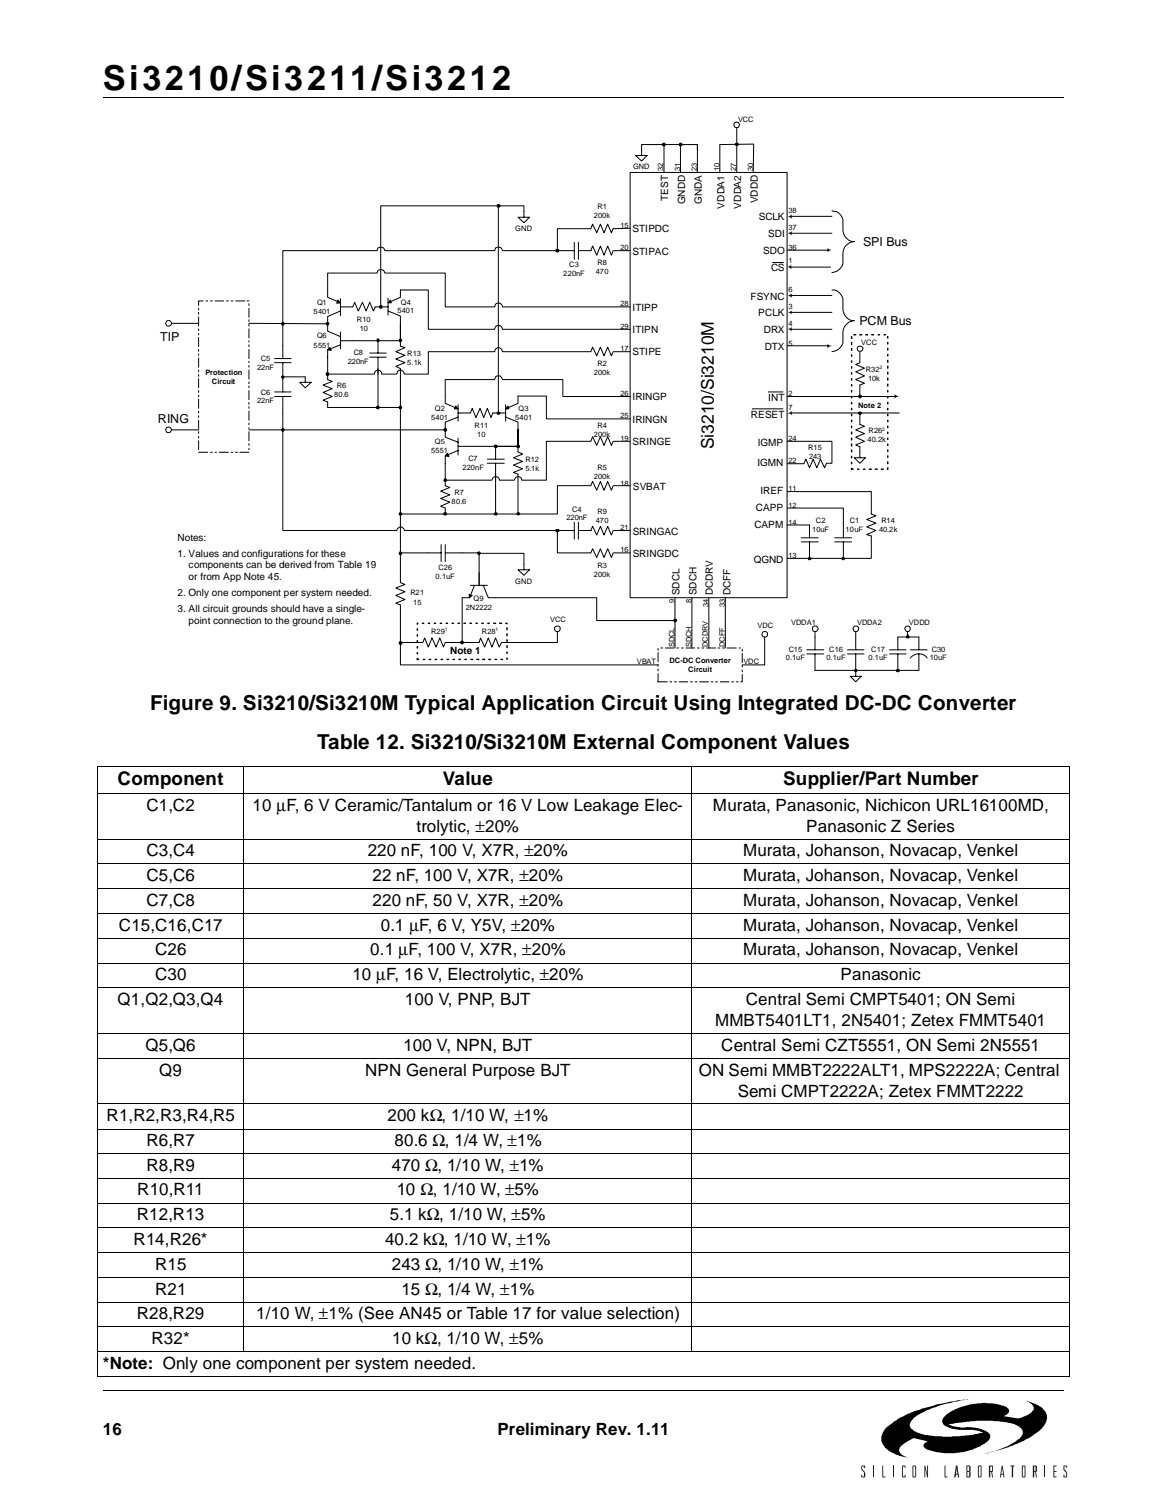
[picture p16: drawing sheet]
<svg xmlns="http://www.w3.org/2000/svg" width="216mm" height="279mm" viewBox="0 0 216 279" stroke-linecap="round" stroke-linejoin="round" font-family="sans-serif">
<defs><g id="words">
<text font-size="6.3" x="19" y="16.6">Si3210/Si3211/Si3212</text>
<g font-size="3.8">
<text x="27.8" y="131.5">Figure 9. Si3210/Si3210M Typical Application Circuit Using Integrated DC-DC Converter</text>
<text x="58.7" y="138.6">Table 12. Si3210/Si3210M External Component Values</text>
</g>
<g font-size="3.5">
<text x="21.8" y="145.4">Component</text>
<text x="82" y="145.4">Value</text>
<text x="144.9" y="145.4">Supplier/Part Number</text>
</g>
<text font-size="3.2" x="132.1" y="83.2" transform="rotate(-90 132.1 83.2)">Si3210/Si3210M</text>
<g font-size="3.1">
<text x="27.1" y="150.1">C1,C2</text>
<text x="46.7" y="150.1">10 µF, 6 V Ceramic/Tantalum or 16 V Low Leakage Elec-</text>
<text x="77" y="154">trolytic, ±20%</text>
<text x="131.9" y="150.1">Murata, Panasonic, Nichicon URL16100MD,</text>
<text x="149.2" y="154">Panasonic Z Series</text>
<text x="27.1" y="158.6">C3,C4</text>
<text x="68.1" y="158.6">220 nF, 100 V, X7R, ±20%</text>
<text x="137.5" y="158.6">Murata, Johanson, Novacap, Venkel</text>
<text x="27.1" y="163.2">C5,C6</text>
<text x="27.1" y="167.7">C7,C8</text>
<text x="68.9" y="163.2">22 nF, 100 V, X7R, ±20%</text>
<text x="68.9" y="167.7">220 nF, 50 V, X7R, ±20%</text>
<text x="137.5" y="163.2">Murata, Johanson, Novacap, Venkel</text>
<text x="137.5" y="167.7">Murata, Johanson, Novacap, Venkel</text>
<text x="22" y="172.3">C15,C16,C17</text>
<text x="70.4" y="172.3">0.1 µF, 6 V, Y5V, ±20%</text>
<text x="137.5" y="172.3">Murata, Johanson, Novacap, Venkel</text>
<text x="28.7" y="176.9">C26</text>
<text x="68.5" y="176.9">0.1 µF, 100 V, X7R, ±20%</text>
<text x="137.5" y="176.9">Murata, Johanson, Novacap, Venkel</text>
<text x="28.7" y="181.5">C30</text>
<text x="65.2" y="181.5">10 µF, 16 V, Electrolytic, ±20%</text>
<text x="155.5" y="181.5">Panasonic</text>
<text x="21.8" y="186.1">Q1,Q2,Q3,Q4</text>
<text x="74.9" y="186.1">100 V, PNP, BJT</text>
<text x="132.3" y="190">MMBT5401LT1, 2N5401; Zetex FMMT5401</text>
<text x="138" y="186.1">Central Semi CMPT5401; ON Semi</text>
<text x="26.9" y="194.6">Q5,Q6</text>
<text x="74.7" y="194.6">100 V, NPN, BJT</text>
<text x="133.5" y="194.6">Central Semi CZT5551, ON Semi 2N5551</text>
<text x="29.5" y="199.2">Q9</text>
<text x="67.6" y="199.2">NPN General Purpose BJT</text>
<text x="129.3" y="199.2">ON Semi MMBT2222ALT1, MPS2222A; Central</text>
<text x="136.5" y="203">Semi CMPT2222A; Zetex FMMT2222</text>
<text x="19.7" y="207.6">R1,R2,R3,R4,R5</text>
<text x="71.7" y="207.6">200 kΩ, 1/10 W, ±1%</text>
<text x="27.1" y="212.2">R6,R7</text>
<text x="73" y="212.2">80.6 Ω, 1/4 W, ±1%</text>
<text x="25.4" y="221.3">R10,R11</text>
<text x="27.1" y="216.8">R8,R9</text>
<text x="72.5" y="216.8">470 Ω, 1/10 W, ±1%</text>
<text x="73.4" y="221.3">10 Ω, 1/10 W, ±5%</text>
<text x="25.3" y="226">R12,R13</text>
<text x="72.1" y="226">5.1 kΩ, 1/10 W, ±5%</text>
<text x="24.7" y="230.6">R14,R26*</text>
<text x="71.3" y="230.6">40.2 kΩ, 1/10 W, ±1%</text>
<text x="28.7" y="235.1">R15</text>
<text x="28.7" y="239.7">R21</text>
<text x="72.5" y="235.1">243 Ω, 1/10 W, ±1%</text>
<text x="74.3" y="239.7">15 Ω, 1/4 W, ±1%</text>
<text x="25.3" y="244.3">R28,R29</text>
<text x="47.4" y="244.3">1/10 W, ±1% (See AN45 or Table 17 for value selection)</text>
<text x="28" y="248.9">R32*</text>
<text x="72.6" y="248.9">10 kΩ, 1/10 W, ±5%</text>
<text x="19.1" y="253.5">*Note: Only one component per system needed.</text>
<text x="19" y="265.7">16</text>
<text x="92" y="265.7">Preliminary Rev. 1.11</text>
</g>
<g font-size="2.3">
<text x="159.7" y="45.5">SPI Bus</text>
<text x="29.6" y="63.2">TIP</text>
<text x="159" y="60.1">PCM Bus</text>
<text x="29.2" y="78.2">RING</text>
</g>
<g font-size="1.9">
<text x="123.6" y="37.2" transform="rotate(-90 123.6 37.2)">TEST</text>
<text x="126.7" y="37.9" transform="rotate(-90 126.7 37.9)">GNDD</text>
<text x="129.9" y="37.8" transform="rotate(-90 129.9 37.8)">GNDA</text>
<text x="134" y="38.6" transform="rotate(-90 134 38.6)">VDDA1</text>
<text x="137.2" y="38.6" transform="rotate(-90 137.2 38.6)">VDDA2</text>
<text x="140.2" y="37.6" transform="rotate(-90 140.2 37.6)">VDDD</text>
<text x="140.4" y="40.8">SCLK</text>
<text x="117" y="43">STIPDC</text>
<text x="117" y="47.2">STIPAC</text>
<text x="141.2" y="47.1">SDO</text>
<text x="142.2" y="44">SDI</text>
<text x="142.7" y="50.2">CS</text>
<text x="117" y="57.6">ITIPP</text>
<text x="138.9" y="55.5">FSYNC</text>
<text x="140.3" y="58.6">PCLK</text>
<text x="117" y="61.7">ITIPN</text>
<text x="117" y="65.8">STIPE</text>
<text x="141.3" y="61.7">DRX</text>
<text x="141.5" y="64.9">DTX</text>
<text x="117" y="74.1">IRINGP</text>
<text x="138.9" y="77.4">RESET</text>
<text x="142.2" y="74.3">INT</text>
<text x="117" y="78.2">IRINGN</text>
<text x="117" y="82.4">SRINGE</text>
<text x="140.2" y="82.6">IGMP</text>
<text x="140.1" y="86.3">IGMN</text>
<text x="117.1" y="90.8">SVBAT</text>
<text x="139.9" y="94.7">CAPP</text>
<text x="140.7" y="91.5">IREF</text>
<text x="32.9" y="100.2">Notes:</text>
<text x="117.1" y="99.1">SRINGAC</text>
<text x="139.6" y="97.8">CAPM</text>
<text x="32.9" y="103.1">1. Values and configurations for these</text>
<text x="34.9" y="105.3">components can be derived from Table 19</text>
<text x="34.9" y="107.5">or from App Note 45.</text>
<text x="117.1" y="103.2">SRINGDC</text>
<text x="139.4" y="104.2">QGND</text>
<text x="32.9" y="110.3">2. Only one component per system needed.</text>
<text x="32.9" y="113.3">3. All circuit grounds should have a single-</text>
<text x="125.7" y="110.2" transform="rotate(-90 125.7 110.2)">SDCL</text>
<text x="128.9" y="110.2" transform="rotate(-90 128.9 110.2)">SDCH</text>
<text x="131.9" y="110.2" transform="rotate(-90 131.9 110.2)">DCDRV</text>
<text x="135.1" y="110.2" transform="rotate(-90 135.1 110.2)">DCFF</text>
<text x="34.9" y="115.5">point connection to the ground plane.</text>
<text x="83.3" y="121.1">Note 1</text>
</g>
<g font-size="1.4">
<text x="136.6" y="22.5">VCC</text>
<text x="117.2" y="31.3">GND</text>
<text x="122.7" y="31.7" transform="rotate(-90 122.7 31.7)">32</text>
<text x="125.8" y="31.7" transform="rotate(-90 125.8 31.7)">31</text>
<text x="128.9" y="31.7" transform="rotate(-90 128.9 31.7)">23</text>
<text x="133.1" y="31.7" transform="rotate(-90 133.1 31.7)">10</text>
<text x="136.2" y="31.7" transform="rotate(-90 136.2 31.7)">27</text>
<text x="139.4" y="31.7" transform="rotate(-90 139.4 31.7)">30</text>
<text x="109.9" y="40.4">200k</text>
<text x="110.6" y="38.8">R1</text>
<text x="145.9" y="39.5">38</text>
<text x="95.3" y="42.8">GND</text>
<text x="114.8" y="42.2">15</text>
<text x="114.8" y="46.3">20</text>
<text x="145.9" y="42.6">37</text>
<text x="145.9" y="46.3">36</text>
<text x="104.2" y="51.2">220nF</text>
<text x="105.3" y="49.5">C3</text>
<text x="110.2" y="50.8">470</text>
<text x="110.6" y="49.1">R8</text>
<text x="145.9" y="48.8">1</text>
<text x="58" y="58.1">5401</text>
<text x="58.7" y="56.4">Q1</text>
<text x="66" y="59.5">R10</text>
<text x="73.6" y="58">5401</text>
<text x="74.2" y="56.4">Q4</text>
<text x="114.8" y="56.7">28</text>
<text x="145.9" y="54.1">6</text>
<text x="145.9" y="57.2">3</text>
<text x="58" y="64.4">5551</text>
<text x="58.7" y="62.7">Q6</text>
<text x="65.4" y="65.7">C8</text>
<text x="66.5" y="61.2">10</text>
<text x="75.4" y="66">R13</text>
<text x="114.8" y="60.9">29</text>
<text x="114.8" y="65">17</text>
<text x="145.9" y="60.4">4</text>
<text x="145.9" y="64">5</text>
<text x="159.3" y="63.9">VCC</text>
<text x="38" y="69.4">Protection</text>
<text x="39.2" y="71">Circuit</text>
<text x="47.6" y="68.5">22nF</text>
<text x="48.3" y="66.8">C5</text>
<text x="62.3" y="71.9">R6</text>
<text x="64.3" y="67.3">220nF</text>
<text x="75.4" y="67.7">5.1k</text>
<text x="109.9" y="69.4">200k</text>
<text x="110.6" y="67.7">R2</text>
<text x="160.2" y="68.8">R32</text>
<text x="160.6" y="70.5">10k</text>
<text x="47.6" y="74.7">22nF</text>
<text x="48.3" y="73.1">C6</text>
<text x="61.8" y="73.6">80.6</text>
<text x="79.8" y="77.7">5401</text>
<text x="80.4" y="76">Q2</text>
<text x="95.3" y="77.7">5401</text>
<text x="95.9" y="76">Q3</text>
<text x="114.8" y="73.3">26</text>
<text x="114.8" y="77.5">25</text>
<text x="145.9" y="73.3">2</text>
<text x="145.9" y="75.9">7</text>
<text x="158.7" y="75.6">Note 2</text>
<text x="79.8" y="83.9">5551</text>
<text x="80.4" y="82.2">Q5</text>
<text x="87.8" y="79.2">R11</text>
<text x="88.3" y="80.9">10</text>
<text x="109.9" y="80.9">200k</text>
<text x="110.6" y="79.2">R4</text>
<text x="114.8" y="81.6">19</text>
<text x="145.9" y="81.6">24</text>
<text x="149.5" y="83.3">R15</text>
<text x="160.5" y="81.9">40.2k</text>
<text x="160.7" y="80.2">R26</text>
<text x="85.6" y="87.1">220nF</text>
<text x="86.7" y="85.4">C7</text>
<text x="97.2" y="85.6">R12</text>
<text x="97.2" y="87.3">5.1k</text>
<text x="109.9" y="88.7">200k</text>
<text x="110.6" y="87">R5</text>
<text x="114.8" y="89.9">18</text>
<text x="145.9" y="85.8">22</text>
<text x="149.7" y="85">243</text>
<text x="83.6" y="93.3">80.6</text>
<text x="84.1" y="91.6">R7</text>
<text x="105.8" y="94.8">C4</text>
<text x="110.6" y="95.3">R9</text>
<text x="145.9" y="90.9">11</text>
<text x="145.9" y="94">12</text>
<text x="104.8" y="96.4">220nF</text>
<text x="110.2" y="96.9">470</text>
<text x="114.8" y="98.1">21</text>
<text x="145.9" y="97.1">14</text>
<text x="150.3" y="98.5">10uF</text>
<text x="151" y="96.8">C2</text>
<text x="156.5" y="98.5">10uF</text>
<text x="157.2" y="96.8">C1</text>
<text x="162.6" y="98.5">40.2k</text>
<text x="163.1" y="96.8">R14</text>
<text x="80.6" y="107.3">0.1uF</text>
<text x="81.1" y="105.6">C26</text>
<text x="109.9" y="106.8">200k</text>
<text x="110.6" y="105.1">R3</text>
<text x="114.8" y="102.3">16</text>
<text x="145.9" y="103.4">13</text>
<text x="75.9" y="110.2">R21</text>
<text x="76.5" y="111.9">15</text>
<text x="86.2" y="113">2N2222</text>
<text x="87.6" y="111.4">Q9</text>
<text x="95.3" y="108">GND</text>
<text x="124.8" y="111.7" transform="rotate(-90 124.8 111.7)">9</text>
<text x="127.9" y="111.7" transform="rotate(-90 127.9 111.7)">8</text>
<text x="131.1" y="112.5" transform="rotate(-90 131.1 112.5)">34</text>
<text x="134.1" y="112.5" transform="rotate(-90 134.1 112.5)">33</text>
<text x="79.8" y="117.4">R29</text>
<text x="89.2" y="117.4">R28</text>
<text x="101.8" y="115.2">VCC</text>
<text x="124.8" y="119.8" transform="rotate(-90 124.8 119.8)">SDCL</text>
<text x="127.9" y="119.8" transform="rotate(-90 127.9 119.8)">SDCH</text>
<text x="131" y="119.8" transform="rotate(-90 131 119.8)">DCDRV</text>
<text x="134.1" y="119.8" transform="rotate(-90 134.1 119.8)">DCFF</text>
<text x="140.1" y="116.3">VDC</text>
<text x="146.4" y="115.8">VDDA1</text>
<text x="158.6" y="115.8">VDDA2</text>
<text x="168.1" y="115.8">VDDD</text>
<text x="117.9" y="123">VBAT</text>
<text x="123.9" y="122.7">DC-DC Converter</text>
<text x="127.3" y="124.4">Circuit</text>
<text x="137.6" y="123">VDC</text>
<text x="145.4" y="122.3">0.1uF</text>
<text x="146" y="120.7">C15</text>
<text x="152.9" y="122.3">0.1uF</text>
<text x="153.4" y="120.7">C16</text>
<text x="160.7" y="122.3">0.1uF</text>
<text x="161.2" y="120.7">C17</text>
<text x="172" y="122.3">10uF</text>
<text x="172.4" y="120.7">C30</text>
</g>
<g font-size=".9">
<text x="162.7" y="68.3">2</text>
<text x="163.2" y="79.8">2</text>
<text x="82.3" y="116.9">1</text>
<text x="91.7" y="116.9">1</text>
</g>
</g></defs>
<path d="M19 18h177.8M19.1 257.5h177.8" fill="none" stroke="#000" stroke-width=".19"/>
<path d="M159.3 259.1h38.1v14.5h-38.1z" fill="#fff"/>
<path d="M164.2 264.2a20.6 20.6 0 0 1 6.2-3.3l3-.9 4-.7 1.8-.2-3.3 .7a16.7 16.7 0 0 0-6.7 2.7l-.7 .7v.2a.83 .83 0 0 0 0 1l1 .8 1.9 .5a22.1 22.1 0 0 0 7.3 .1l1.2-.1 2-.4-.8-.4-.9-.1h-2.9a6 6 0 0 1-2.8-1l-.2-.4 .1-.6a4.5 4.5 0 0 1 2.3-1.8 12.7 12.7 0 0 1 7.3-1.1 5.1 5.1 0 0 1 2.5 .9l.2 .2-.1 .6-.9 .6 2.7 .4h.4l1.4-.6 1.1-1v-.5l-.2-.3-.6-.5-.8-.4 1 .3 .9 .3 1 .6 .7 .7 .4 .9v.6l-.2 .5a5.9 5.9 0 0 1-2.2 2.5 29 29 0 0 1-6.7 2.9l-2.7 .7 2.9-.9a9.7 9.7 0 0 0 4.3-2.5l.1-.4v-.6l-.4-.6-1.2-.6-1.5-.4-2.5-.2h-2.8l-5.3 .7 .8 .3 1.4 .2h2l.9 .1a3.8 3.8 0 0 1 2.6 1.3v.5l-.3 .5a11.5 11.5 0 0 1-6.2 2.4h-2l-1.3-.2-2-.5-.5-.5v-.4l.7-.6-2.5-.6-1.1 .6a3 3 0 0 0-1.5 1.2l-.1 .7 .1 .3 .8 .6 .9 .3-2.3-.6-1.5-.7-.7-.6-.6-1.2v-.9l.6-1.3z" fill-rule="evenodd" fill="#000"/>
<g fill="#1b1b1b">
<path d="M159.3 271.5l.7-.1 .1 .4h-.2v-.3h-.4a1.12 1.12 0 0 0 .5 1.1v1h-.6l-.1-.5h.2v.3h.4v-.8a1.19 1.19 0 0 1-.6-1.1z" fill-rule="evenodd"/>
<path d="M196.8 271.4l.6 .1v.3h-.1v-.3h-.4l.1 .6a1.51 1.51 0 0 1 .4 1.4l-.6 .1v-.5h.1v.3h.4a1.19 1.19 0 0 0-.5-1.2z" fill-rule="evenodd"/>
</g>
<path d="M161.6 271.4v2.2" fill="none" stroke="#1b1b1b" stroke-width=".19"/>
<path d="M163.2 271.4h.2v2h.4v.2h-.6z" fill-rule="evenodd" fill="#1b1b1b"/>
<path d="M165.3 271.4v2.2" fill="none" stroke="#1b1b1b" stroke-width=".19"/>
<g fill="#1b1b1b">
<path d="M167 271.4l.6 .1v.3h-.2v-.3h-.4v1.9h.4v-.3h.2l-.1 .5-.6-.1z" fill-rule="evenodd"/>
<path d="M171 271.4h.2l.3 1.6v-1.6h.2v2.2h-.2l-.3-1.6v1.6h-.2z" fill-rule="evenodd"/>
<path d="M174.8 271.4h.1v2h.4v.2h-.5z" fill-rule="evenodd"/>
<path d="M186.9 271.4h.8v.1h-.2v2.1h-.3v-2.1h-.3z" fill-rule="evenodd"/>
</g>
<path d="M193.3 271.4v2.2" fill="none" stroke="#1b1b1b" stroke-width=".19"/>
<g fill="#1b1b1b">
<path d="M194.9 271.4h.6v.1h-.4v.9h.4v.2h-.4v.8h.4v.2h-.6z" fill-rule="evenodd"/>
<path d="M191.1 271.4v2.2h.2v-1h.2l.2 1h.2l-.2-1 .2-.2v-.9zM191.3 271.5v.9h.3v-.9z" fill-rule="evenodd"/>
<path d="M183 271.4v2.2h.2v-1h.2l.2 1h.1l-.1-1 .1-.1v-1zM183.2 271.5v.9h.4v-.9z" fill-rule="evenodd"/>
<path d="M189.1 271.4v2.1l.6 .1v-2.1zM189.2 271.5v1.9h.4v-1.9z" fill-rule="evenodd"/>
<path d="M181 271.4l-.1 2.1 .6 .1 .1-2.1zM181.1 271.5v1.9h.3v-1.9z" fill-rule="evenodd"/>
<path d="M168.9 271.4l-.1 2.1 .6 .1 .1-2.1zM169 271.5v1.9h.3v-1.9z" fill-rule="evenodd"/>
<path d="M176.9 271.4l-.4 2.2h.3l.1-.5h.3v.5h.3l-.4-2.2zM177 271.9l.1 1h-.2z" fill-rule="evenodd"/>
<path d="M185.3 271.4l-.3 2.2h.2l.1-.5h.3l.1 .5h.1l-.3-2.2zM185.4 271.9l.2 1h-.3z" fill-rule="evenodd"/>
<path d="M178.8 271.4v2.2h.7l.1-1-.2-.1 .2-.1v-.9l-.1-.1zM179 271.5v.9h.3v-.9zM179 272.6v.8h.3v-.8z" fill-rule="evenodd"/>
</g>
<g fill="none" stroke="#000" stroke-width=".19">
<path d="M17.9 142h180.1M17.9 146.9h180.1M17.9 155.4h180.1M17.9 159.9h180.1M18 142.1v112.7M45.1 141.9v108.5M128 141.9v108.5M197.9 142.1v112.7M17.9 164.6h180.1M17.9 169.2h180.1M17.9 173.7h180.1M17.9 178.3h180.1"/>
<path d="M17.9 182.9h180.1M17.9 191.4h180.1M17.9 195.9h180.1M17.9 204.4h180.1M17.9 209.1h180.1M17.9 213.6h180.1M17.9 218.2h180.1M17.9 222.8h180.1M17.9 227.3h180.1M17.9 231.9h180.1M17.9 236.6h180.1M17.9 241.1h180.1"/>
<path d="M17.9 245.7h180.1M17.9 250.3h180.1M17.9 254.9h180.1"/>
</g>
<path d="M19 20.7h156.4v107.2h-156.4z" fill="#fff"/>
<g fill="none" stroke="#000" stroke-width=".19">
<path d="M116.6 31.9h29v78.8h-29zM109.3 42.3l.3-.8 .8 1.6 .7-1.6 .7 1.6 .6-1.6 .7 1.6 .4-.8M146.4 40.1h7.5M146.4 43.2h7.5M46.1 79.6h36.3M50.8 67.2h3M50.8 66.4h3M50.8 73.4h3M50.8 72.6h3M52.3 64v2.4M52.3 67.2v5.4M52.3 73.4v3.1"/>
<path d="M52.3 69.8h4.2M113.5 65.1h3.1M113.5 81.7h3.1M145.6 97.2h4.2v2.4M148.3 99.6h3.1M148.8 85.8l.3-.8 .7 1.6 .7-1.6 .6 1.6 .7-1.6 .8 1.6 .3-.8M154.4 99.6h3.2M156 97.2v2.4M161.2 95.2l.9 .3-1.7 .7 1.7 .7-1.7 .6 1.7 .7-1.7 .8 .8 .2M109.3 102.4l.3-.8 .8 1.6 .7-1.6 .7 1.6 .6-1.6 .7 1.6 .4-.8M148.3 100.3h3.1M149.8 100.3v3.1"/>
<path d="M154.4 100.3h3.2M156 100.3v3.1"/>
</g>
<path d="M145.6 40.1h.4l.6-.5v1l-.4-.4zM145.6 43.2l.4-.1 .6-.3v.9l-.5-.4z" fill="#000"/>
<g fill="#fff" stroke="#000" stroke-width=".19">
<circle cx="31.2" cy="59.9" r=".55"/>
<circle cx="31.2" cy="79.6" r=".55"/>
</g>
<path d="M55.5 70.8h2.1l-1.1 1z" fill="#fff"/>
<g fill="none" stroke="#000" stroke-width=".19">
<path d="M133.2 26.8v5.1M153.9 39a2.07 2.07 0 0 1 2.1 1.7 4 4 0 0 0 .5 3.3 1.73 1.73 0 0 0 1.6 .7 2.15 2.15 0 0 0-2.1 2.1v2.1a2.35 2.35 0 0 1-2.1 1.6M31.7 59.9h5M36.7 57.1v.3M36.7 57.8v.4M36.7 58.7v1.7M37.6 55.7h-.9v.9M38.1 55.7h.3M38.9 55.7h.4M39.8 55.7h1.6M41.9 55.7h.3M42.8 55.7h.3"/>
<path d="M43.6 55.7h1.7M45.7 55.7h.4M46.1 56.2v.4M46.1 57.1v1.7M46.1 59.2v.3M46.1 59.9l14.5 .1M113.5 46.4h3.1M116.6 42.3h-3.1M142.9 48.6h2M145.6 46.3h7.6M146.3 49.5h7.4M146.4 54.7h7.5"/>
<path d="M146.4 57.8h7.5M153.9 53.7a2.07 2.07 0 0 1 2.1 1.6 4 4 0 0 0 .5 3.3 1.73 1.73 0 0 0 1.6 .8 2.31 2.31 0 0 0-2.1 2.1v2a2.35 2.35 0 0 1-2.1 1.6M31.7 79.6h5M36.7 60.9v.3M36.7 61.7v.3M36.7 62.5v1.7M36.7 64.7v.3M36.7 65.5v.3M36.7 66.3v1.7M36.7 68.5v.3M36.7 69.4v.3M36.7 70.1v1.7"/>
<path d="M36.7 72.3v.4M36.7 73.2v.3M36.7 73.9v1.7M36.7 76.1v.4M36.7 77v.3M36.7 77.8v1.6M36.7 79.9v.4M46.1 60v.4M46.1 60.9v1.7M46.1 63.1v.2M46.1 63.9v.3M46.1 64.7v1.7"/>
<path d="M46.1 66.9v.3M46.1 67.7v.3M46.1 68.5v1.7M46.1 70.7v.3M46.1 71.5v.3M46.1 72.3v1.7M46.1 74.5v.4M46.1 75.3v.3M46.1 76.1v1.7M46.1 78.3v.4M46.1 79.2v.2M46.1 79.9v1.7"/>
<path d="M55.5 70.8h2.1l-1.1 1zM56.5 69.8v1M139.2 75.7h5.7M142.2 72.6h2.7M145.6 64h7.6M145.6 73.4h20M146.4 61h7.5M146.4 76.5h20M36.7 83.7h1.7M36.7 80.8v.3M36.7 81.6v1.6M38.9 83.7h.4"/>
<path d="M39.8 83.7h.2M40.6 83.7h1.6M42.8 83.7h.3M43.6 83.7h.3M44.4 83.7h1.7M46.1 82.1v.4M46.1 83v.2M109.3 89.9l.3-.7 .8 1.6 .7-1.6 .7 1.6 .6-1.6 .7 1.6 .4-.9M113.5 89.9h3.1M74.1 102.5v5.4l.8 .3-1.7 .7 1.7 .7-1.7 .6 1.7 .8-1.7 .7 .9 .3M82.4 119h6.2l.3-.9 .8 1.7 .6-1.7 .7 1.7 .7-1.7 .7 1.7 .4-.8"/>
</g>
<path d="M145.5 49.5l.6-.2 .4-.3v.9l-.5-.4zM145.6 54.7h.4l.6-.4v.9l-.4-.3zM145.6 57.8h.2a.8 .8 0 0 0 .8-.5v1l-.6-.5zM153 45.8l.3 .4 .6 .1h-.3l-.6 .4zM145.6 61l.6-.2 .4-.3v.9l-.4-.3zM145.6 76.5h.4l.6-.5v1l-.4-.4zM153 63.6l.6 .4h.3l-.7 .3-.2 .2zM165.4 72.9l.1 .2 .9 .3h-.4l-.6 .4z" fill="#000"/>
<path d="M117.6 28.8h2.1l-1 1z" fill="#fff"/>
<g fill="none" stroke="#000" stroke-width=".19">
<path d="M117.6 28.8h2.1l-1 1zM118.7 27.8v1M129 26.8v5.1M139.4 26.7l-6.2 .1M109.3 65.1l.3-.8 .8 1.6 .7-1.6 .7 1.6 .6-1.6 .7 1.6 .4-.8M113.5 61h3.1M82.4 94.1v1.1M109.3 81.7l.3-.8 .8 1.6 .7-1.6 .7 1.6 .6-1.6 .7 1.6 .4-.8M78.2 119l.4-.9 .6 1.7 .7-1.7 .8 1.7 .7-1.7 .6 1.7 .4-.8M79.2 102.4h2.4M81.6 100.9v3.1M82.4 100.9v3.1"/>
<path d="M82.4 102.4h3.1M87 108.4h3.2M87.8 108.4l-.9 2.3h-1.4M88.6 106v2.4M89.4 108.4l.9 2.3h1.4"/>
</g>
<g fill="#000" stroke="#000" stroke-width=".19">
<path d="M102.9 46.2h.5v.4h-.5zM102.9 98.1h.5v.3h-.5zM86.8 110.1l.6 .1-.5 .5z"/>
<circle cx="52.3" cy="59.9" r=".25"/>
<circle cx="52.3" cy="79.6" r=".25"/>
</g>
<g fill="#fff" stroke="#000" stroke-width=".19">
<path d="M102.8 116a.64 .64 0 0 1 .8 .2v.4a.54 .54 0 0 1-.8 .3 .54 .54 0 0 1 0-.9z"/>
<circle cx="136.3" cy="23.1" r=".52"/>
</g>
<g fill="none" stroke="#000" stroke-width=".19">
<path d="M74.1 112v7h4.1M74.1 119.1v4h47.7M79.2 102.4l-5.1 .1M85.5 102.4h3.1v5.7M85.5 110.7v8.3M91.7 110.7h18.7v4.2h14.5M103.1 116.9v2.1h-10.3M113.5 102.4h3.1M122.3 120h.3M123.1 120h1.6M124.9 110.7v9.3M125.2 120h.4"/>
<path d="M126.1 120h.3M126.9 120h1.6M128 110.7v9.3M129 120h.4M129.9 120h.3M130.7 120h1.7M131.1 110.7v9.3M132.8 120h.4M133.7 120h.3M134.2 110.7v9.3M134.5 120h1.7M136.7 120h.3"/>
<path d="M121.8 124.7v1.6h1.6M121.8 120.1v.3M121.8 120.8v1.7M121.8 123v.4M121.8 123.9v.3M124 126.3h.3M124.8 126.3h.3M125.6 126.3h1.7M127.8 126.3h.3M128.6 126.3h.3M129.5 126.3h1.6M131.6 126.3h.3"/>
<path d="M132.4 126.3h.4M133.3 126.3h1.6M135.4 126.3h.3M136.2 126.3h.4M137.3 124.9v1.4h-.2M137.3 120.2v.4M137.3 121v1.7M137.3 123.2v.3M137.3 124.1v.3"/>
</g>
<path d="M141.1 117a.6 .6 0 0 1 .9 .2v.5a.55 .55 0 0 1-.9 .2 .55 .55 0 0 1 0-.9z" fill="#fff" stroke="#000" stroke-width=".19"/>
<path d="M122.9 26.8v5.1M125.9 26.8v5.1M136.3 23.6v8.3M139.4 26.7v5.2M159.1 76.5v2.1l.8 .3-1.6 .7 1.6 .7-1.6 .7 1.6 .7-1.6 .7 .8 .3v1M145.6 91h15.6v4.2M145.6 94.1h10.4v3.1M145.6 81.7h8.3v4.1h-1M145.6 85.9h3.2M161.2 99.2v4.2h-15.6M88.6 102.5h8.3v2M141.5 118v5.1h-4.2" fill="none" stroke="#000" stroke-width=".19"/>
<g fill="#000" stroke="#000" stroke-width=".19">
<path d="M125.7 26.6h.5v.3l-.4 .1zM136.1 26.6h.5v.3h-.5zM52.2 69.6l.4 .2-.2 .2h-.2l-.1-.2zM74 94.9l.3 .1v.3h-.4l-.1-.1zM74 118.8l.3 .1v.3h-.4l-.1-.1zM88.4 102.3h.4l.1 .2-.2 .2-.3-.2zM124.7 114.7h.3l.2 .2-.4 .3-.2-.3zM149.5 103.4l.4-.2 .1 .1v.3h-.3zM155.8 103.3l.3-.1 .2 .2-.2 .2h-.1h-.2z"/>
<circle cx="122.8" cy="26.8" r=".25"/>
<circle cx="74.1" cy="102.4" r=".25"/>
<circle cx="85.5" cy="119" r=".25"/>
</g>
<path d="M158.1 84.8h2l-1 1.1z" fill="#fff"/>
<path d="M158.1 84.8h2l-1 1zM159.1 83.7v1.1" fill="none" stroke="#000" stroke-width=".19"/>
<path d="M95.8 105.5h2.2l-1.1 1z" fill="#fff"/>
<path d="M159.1 67.2l-.8 .3 1.6 .7-1.6 .6 1.6 .8-1.6 .7 1.6 .7-.8 .3v2.1M95.8 105.5h2.2l-1.1 1zM96.9 104.5v1" fill="none" stroke="#000" stroke-width=".19"/>
<path d="M158.8 76.5l.4-.2 .1 .1v.2l-.3 .1zM158.9 73.3h.4v.2l-.1 .2h-.2l-.2-.3z" fill="#000" stroke="#000" stroke-width=".19"/>
<circle cx="159.1" cy="64.6" r=".51" fill="#fff" stroke="#000" stroke-width=".19"/>
<path d="M159.1 65.1v2.1M166.1 118h3.9" fill="none" stroke="#000" stroke-width=".19"/>
<g fill="none" stroke="#000" stroke-width=".27">
<path d="M157.6 62.3v.4M157.6 63.4v.4M157.6 64.5v.4M157.6 65.7v.3M157.6 66.8v.3M157.6 67.9v.3M157.6 69v.3M157.6 70.1v.3M157.6 71.2v.3M157.6 72.3v.3M157.6 73.4v.3M157.6 74.5v.3"/>
<path d="M157.6 75.6v.3M157.6 76.7v.3M157.6 77.8v.3M157.6 78.9v.3M158 62h.3M159.1 62h.3M160.2 62h.3M161.3 62h.3M162.5 62h.2M163.6 62h.2M164.3 62.3v.3M164.3 63.4v.3"/>
<path d="M164.3 64.5v.3M164.3 65.6v.3M164.3 66.7v.4M164.3 67.8v.4M164.3 68.9v.4M164.3 70v.4M164.3 71.1v.4M164.3 72.3v.3M164.3 73.4v.3M164.3 74.5v.3M164.3 75.6v.3M164.3 76.7v.3"/>
<path d="M164.3 77.8v.3M164.3 78.9v.3M157.6 86.7v.2h.2M157.6 80v.4M157.6 81.1v.4M157.6 82.2v.4M157.6 83.3v.4M157.6 84.5v.3M157.6 85.6v.3M158.7 86.9h.2M159.8 86.9h.2M160.9 86.9h.3"/>
<path d="M162 86.9h.3M163.1 86.9h.3M164.3 86.6l-.1 .3M164.3 80v.3M164.3 81.1v.3M164.3 82.2v.3M164.3 83.3v.3M164.3 84.4v.3M164.3 85.5v.4M77.2 116.4v.3M77.2 117.5v.3M77.2 118.6v.3"/>
<path d="M77.2 119.7v.3M77.3 115.4l-.1 .2M78.1 115.4h.3M79.2 115.4h.3M80.3 115.4h.3M81.4 115.4h.3M82.5 115.4h.3M83.7 115.4h.2M84.8 115.4h.2M85.9 115.4h.2M87 115.4h.2M88.1 115.4h.2"/>
<path d="M89.2 115.4h.2M90.3 115.4h.2M91.4 115.4h.3M92.5 115.4h.3M93.6 115.4l.2 .1M93.8 116.3v.3M93.8 117.4v.3M93.8 118.5v.3M93.8 119.6v.3M77.2 121.9v.2h.3M77.2 120.8v.3M78.3 122.1h.3"/>
<path d="M79.4 122.1h.3M80.5 122.1h.3M81.6 122.1h.3M82.7 122.1h.3M83.8 122.1h.3M84.9 122.1h.3M86 122.1h.3M87.1 122.1h.4M88.2 122.1h.4M89.3 122.1h.4M90.4 122.1h.4M91.6 122.1h.3"/>
<path d="M92.7 122.1h.3M93.8 120.7v.3M93.8 121.8v.3"/>
</g>
<circle cx="150.8" cy="116.4" r=".53" fill="#fff" stroke="#000" stroke-width=".19"/>
<path d="M165.9 124.1l.3-.1 .2 .1v.2h-.5z" fill="#000" stroke="#000" stroke-width=".19"/>
<path d="M170 118v2.3M168.4 121.8a1.93 1.93 0 0 1 3.1 0M168.4 120.3h3.1M170 121.1v3" fill="none" stroke="#000" stroke-width=".19"/>
<g fill="#fff" stroke="#000" stroke-width=".19">
<path d="M158 116a.6 .6 0 0 1 .8 .2v.4a.54 .54 0 0 1-.8 .3 .54 .54 0 0 1 0-.9z"/>
<path d="M167.5 116.2a.54 .54 0 0 1 .9 0v.4l-.3 .3a.53 .53 0 0 1-.6-.2 .53 .53 0 0 1 0-.5z"/>
</g>
<g fill="none" stroke="#000" stroke-width=".19">
<path d="M150.8 116.9v3.4M158.3 116.9v3.4M166.1 118v2.3M167.9 116.9l.1 1.1M149.3 121.1h3.1M149.3 120.3h3.1M150.8 121.1v3h19.2M156.8 121.1h3.1M156.8 120.3h3.1M158.3 121.1v3M164.6 121.1h3M164.6 120.3h3"/>
<path d="M166.1 121.1v3"/>
</g>
<path d="M157.3 125.2h2l-1 1.1z" fill="#fff"/>
<g fill="none" stroke="#000" stroke-width=".19">
<path d="M52.3 60v4M63 57.6l-2.4 1v2.7l2.4 1M63 56.1l-2.4-1.1v-4.4h9.2l.1-.5 .5-.2 .6 .2 .2 .5h11.2v6.2h9.1l.2-.5 .2-.2h.6l.4 .4 .1 .3h23.6M63 56.8h2.3l.3-.8 .7 1.6 .8-1.6 .6 1.6 .7-1.6 .7 1.6 .3-.8h2.4M63 55.3v3.1M71.8 57.6l2.3 .9v1.5M71.8 56.1l2.3-1.1v-1.3h5.1v7.3h12.3l.2-.5 .2-.2h.6l.4 .3 .1 .4h20.5M71.8 55.2v3.1M74.1 60v3.1h-11.1M74.1 60v4.1l.8 .3-1.7 .7 1.7 .7-1.7 .7 1.7 .7-1.7 .6 .9 .5v7.2M52.3 76.5v21.7h21.1l.4-.6 .3-.1 .3 .1 .4 .6h28.3M60.6 75.5h13.5v19.7"/>
<path d="M63 63.9l-2.4 .9v5.5l.9 .3-1.7 .7 1.7 .7-1.7 .7 1.7 .7-1.7 .7 .8 .3M63 61.5v3.1M68.4 66.1h3.1M68.4 65.4h3.1M69.9 63v2.4M69.9 66.1v9.4M84.8 77.2l-2.4 1v2.8l2.4 .9M84.8 76.5h2.2l.4-.9 .7 1.7 .7-1.7 .7 1.7 .7-1.7 .6 1.7 .4-.8h2.4M84.8 74.9v3.1M93.6 77.2l2.2 1v1.3M93.6 74.9v3.1M95.8 73.3v1.4l-2.2 1"/>
<path d="M95.8 79.5v3.1h-11M95.8 79.5v4.2l.9 .4-1.7 .7 1.7 .6-1.7 .7 1.7 .7-1.7 .7 .8 .3v7.3M95.8 79.5v3.1h-4.1v2.4M109.3 65.1h-16.3l-.1-.3-.4-.4a.72 .72 0 0 0-1 .7h-12.3v4.2h-4.4a.68 .68 0 0 0-.5-.7 .68 .68 0 0 0-.7 .2l-.2 .5h-2.8a.68 .68 0 0 0-.4-.7 .68 .68 0 0 0-.8 .2l-.1 .5h-8.7M116.6 73.4h-12.5v-3.1h-11.1l-.5-.7h-.6l-.2 .2-.2 .5h-9.1v4.4l2.4 1M84.8 83.4l-2.4 1v5.5l.8 .4-1.7 .6 1.7 .7-1.7 .7 1.7 .7-1.7 .7 .9 .4M84.8 81.1v3.2M90.2 85.8h3.1M90.2 85h3.1M91.7 85.8v9.3M109.3 81.7h-8.2v7.2h-4.6l-.1-.5-.6-.2a.72 .72 0 0 0-.6 .7h-2.8l-.2-.5-.5-.2a.72 .72 0 0 0-.7 .7h-8.6M157.3 125.2h2l-1 1.1z"/>
<path d="M158.3 124.1v1.1"/>
</g>
<g fill="#000" stroke="#000" stroke-width=".19">
<path d="M62.5 55.6l.5 .5h-.7zM70.3 56.7h.4v.3l-.3 .1-.2-.3zM72.2 55.6l.2 .5h-.6zM60.6 64.8l.4-.4 .3 .5zM84.3 75.2l.5 .5h-.7zM91.9 76.5l.2-.2 .4 .2-.2 .2h-.2zM94 75.2l.1 .5h-.5zM82.8 83.9l.3 .6-.7-.1zM91.5 82.5h.4v.3h-.4zM95.7 82.5h.4v.3h-.4zM158.1 124.1l.1-.1 .4 .1-.2 .3h-.2z"/>
<circle cx="60.6" cy="69.3" r=".25"/>
<circle cx="69.9" cy="63" r=".25"/>
<circle cx="69.9" cy="75.4" r=".25"/>
<circle cx="74.1" cy="63" r=".25"/>
<circle cx="74.1" cy="75.4" r=".25"/>
<circle cx="82.4" cy="79.6" r=".25"/>
<circle cx="82.4" cy="88.9" r=".25"/>
</g>
<path d="M95.8 40.2h2.2l-1.1 1z" fill="#fff"/>
<g fill="none" stroke="#000" stroke-width=".19">
<path d="M92.2 38.1v38.4M118.7 27.8v-1h10.3v1M95.8 40.2h2.2l-1.1 1zM96.9 40.2v-2.1h-26.5v18.7M103.1 46.4h-10.1a.79 .79 0 0 0-1.3-.5l-.2 .5h-20.3a.83 .83 0 0 0-1.3-.5l-.1 .5h-17.5v13.6M103.1 46.4h3.2M106.3 44.9v3.1M107 44.9v3.1M107 46.4h2.4M109.3 42.3h-6.2v4.1M109.3 46.4l.3-.8 .8 1.7 .7-1.7 .7 1.7 .6-1.7 .7 1.7 .4-.9M60.6 74.4v1.1"/>
<path d="M95.8 73.3h5.3v4.3h15.5M106.3 98.2h-3.2v4.2h6.2M106.3 96.7v3.1M107 96.7v3.1M107 98.2h2.4M109.3 98.2l.3-.7 .8 1.6 .7-1.6 .7 1.6 .6-1.6 .7 1.6 .4-.9M109.3 89.9h-6.2v5.3h-29v7.3M113.5 98.2h3.1"/>
</g>
<g fill="#000" stroke="#000" stroke-width=".19">
<path d="M60.4 59.8h.4l.1 .2-.2 .2-.3-.2zM82.1 95l.4-.1 .1 .3-.1 .1h-.4zM91.5 95h.4v.3h-.4zM95.7 95l.2-.1 .3 .3-.4 .1h-.1zM167.7 117.8l.4-.1 .1 .3-.1 .1h-.4z"/>
<circle cx="92.2" cy="38.1" r=".28"/>
</g>
<use href="#words"/>
</svg>
